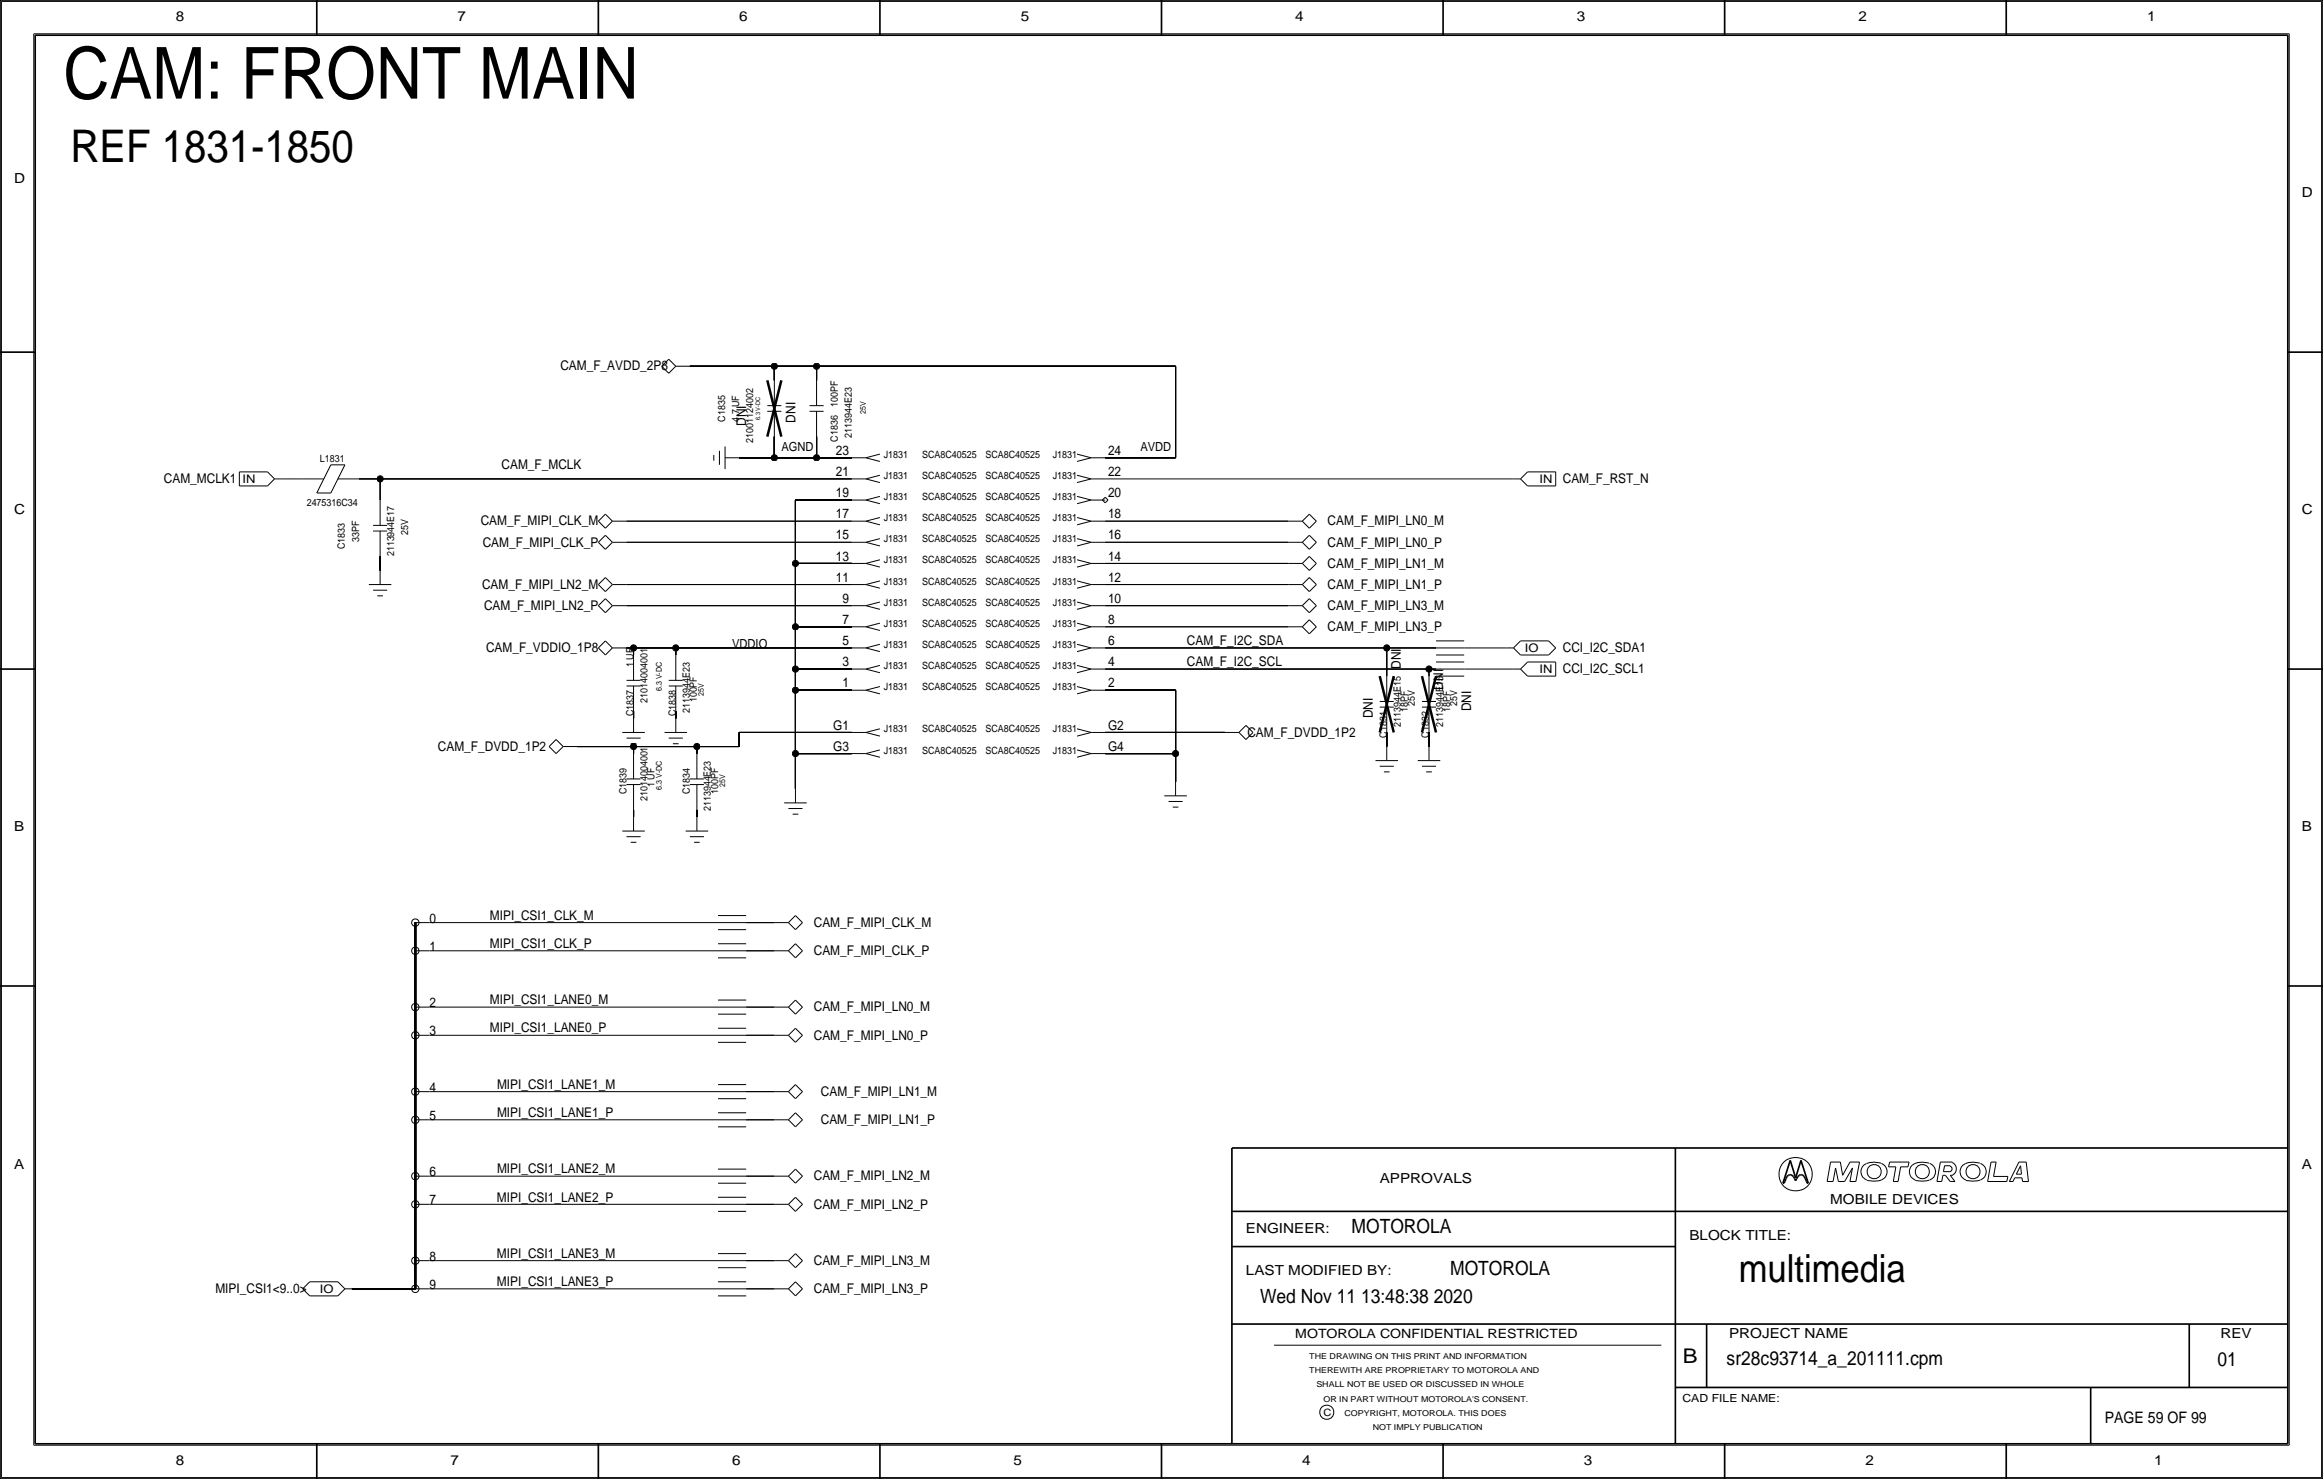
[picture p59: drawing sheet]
<svg xmlns="http://www.w3.org/2000/svg" width="419mm" height="267mm" viewBox="0 0 419 267" stroke-linecap="round" stroke-linejoin="round" font-family="sans-serif">
<defs><g id="words">
<text font-size="12.9" x="11.4" y="17.8">CAM: FRONT MAIN</text>
<text font-size="8.1" x="12.7" y="29.2">REF 1831-1850</text>
<text font-size="7" x="313.7" y="231.1">multimedia</text>
<text font-size="3.7" x="303.6" y="245.7">B</text>
<g font-size="3.5">
<text x="243.8" y="222.2">MOTOROLA</text>
<text x="261.6" y="229.9">MOTOROLA</text>
<text x="227.3" y="234.9">Wed Nov 11 13:48:38 2020</text>
<text x="311.5" y="246.2">sr28c93714_a_201111.cpm</text>
<text x="400.1" y="246.4">01</text>
</g>
<text font-size="2.9" x="379.7" y="256.5">PAGE 59 OF 99</text>
<g font-size="2.5">
<text x="31.7" y="3.8">8</text>
<text x="82.6" y="3.8">7</text>
<text x="133.3" y="3.8">6</text>
<text x="184.1" y="3.8">5</text>
<text x="233.7" y="3.8">4</text>
<text x="284.5" y="3.8">3</text>
<text x="335.3" y="3.8">2</text>
<text x="387.3" y="3.8">1</text>
<text x="2.5" y="33">D</text>
<text x="415.3" y="35.6">D</text>
<text x="2.5" y="92.7">C</text>
<text x="415.3" y="92.7">C</text>
<text x="2.5" y="149.9">B</text>
<text x="415.3" y="149.9">B</text>
<text x="2.5" y="210.8">A</text>
<text x="248.9" y="213.4">APPROVALS</text>
<text x="415.3" y="210.8">A</text>
<text x="330.2" y="217.2">MOBILE DEVICES</text>
<text x="224.8" y="222.2">ENGINEER:</text>
<text x="304.8" y="223.5">BLOCK TITLE:</text>
<text x="224.8" y="229.9">LAST MODIFIED BY:</text>
<text x="312" y="241.2">PROJECT NAME</text>
<text x="400.6" y="241.3">REV</text>
<text x="31.7" y="264.2">8</text>
<text x="81.3" y="264.2">7</text>
<text x="132.1" y="264.2">6</text>
<text x="182.9" y="264.2">5</text>
<text x="234.9" y="264.2">4</text>
<text x="285.8" y="264.2">3</text>
<text x="336.5" y="264.2">2</text>
<text x="388.6" y="264.2">1</text>
</g>
<g font-size="2.4">
<text x="101.1" y="66.8">CAM_F_AVDD_2P8</text>
<text x="134.6" y="76.8" transform="rotate(-90 134.6 76.8)">DNI</text>
<text x="143.5" y="76.2" transform="rotate(-90 143.5 76.2)">DNI</text>
<text x="150.8" y="82">23</text>
<text x="199.9" y="82">24</text>
<text x="29.6" y="87.1">CAM_MCLK1</text>
<text x="90.5" y="84.6">CAM_F_MCLK</text>
<text x="150.8" y="85.9">21</text>
<text x="150.8" y="89.7">19</text>
<text x="199.9" y="89.7">20</text>
<text x="199.9" y="85.8">22</text>
<text x="281.9" y="87.1">CAM_F_RST_N</text>
<text x="86.7" y="94.7">CAM_F_MIPI_CLK_M</text>
<text x="150.8" y="93.5">17</text>
<text x="199.9" y="93.5">18</text>
<text x="239.5" y="94.7">CAM_F_MIPI_LN0_M</text>
<text x="87.1" y="98.6">CAM_F_MIPI_CLK_P</text>
<text x="150.8" y="101.1">13</text>
<text x="150.8" y="97.3">15</text>
<text x="199.9" y="97.3">16</text>
<text x="199.9" y="101.1">14</text>
<text x="239.5" y="98.6">CAM_F_MIPI_LN0_P</text>
<text x="87" y="106.2">CAM_F_MIPI_LN2_M</text>
<text x="150.8" y="104.9">11</text>
<text x="199.9" y="104.9">12</text>
<text x="239.5" y="102.4">CAM_F_MIPI_LN1_M</text>
<text x="239.5" y="106.2">CAM_F_MIPI_LN1_P</text>
<text x="87.3" y="110">CAM_F_MIPI_LN2_P</text>
<text x="152" y="112.5">7</text>
<text x="152" y="108.7">9</text>
<text x="199.9" y="108.7">10</text>
<text x="199.9" y="112.5">8</text>
<text x="239.5" y="110">CAM_F_MIPI_LN3_M</text>
<text x="239.5" y="113.8">CAM_F_MIPI_LN3_P</text>
<text x="87.7" y="117.6">CAM_F_VDDIO_1P8</text>
<text x="152" y="116.3">5</text>
<text x="199.9" y="116.3">6</text>
<text x="214.1" y="116.3">CAM_F_I2C_SDA</text>
<text x="281.9" y="117.6">CCI_I2C_SDA1</text>
<text x="152" y="120.1">3</text>
<text x="152" y="124">1</text>
<text x="199.9" y="124">2</text>
<text x="199.9" y="120.1">4</text>
<text x="214.1" y="120.1">CAM_F_I2C_SCL</text>
<text x="252.7" y="120.7" transform="rotate(-90 252.7 120.7)">DNI</text>
<text x="260.3" y="124.3" transform="rotate(-90 260.3 124.3)">DNI</text>
<text x="281.9" y="121.4">CCI_I2C_SCL1</text>
<text x="150.3" y="131.6">G1</text>
<text x="199.9" y="131.6">G2</text>
<text x="247.6" y="129.5" transform="rotate(-90 247.6 129.5)">DNI</text>
<text x="265.4" y="128.3" transform="rotate(-90 265.4 128.3)">DNI</text>
<text x="79" y="135.4">CAM_F_DVDD_1P2</text>
<text x="150.3" y="135.4">G3</text>
<text x="199.9" y="135.4">G4</text>
<text x="225" y="132.8">CAM_F_DVDD_1P2</text>
<text x="77.5" y="166.4">0</text>
<text x="88.4" y="165.9">MIPI_CSI1_CLK_M</text>
<text x="146.8" y="167.1">CAM_F_MIPI_CLK_M</text>
<text x="77.5" y="171.4">1</text>
<text x="88.4" y="170.9">MIPI_CSI1_CLK_P</text>
<text x="146.8" y="172.2">CAM_F_MIPI_CLK_P</text>
<text x="77.5" y="181.6">2</text>
<text x="88.4" y="181.1">MIPI_CSI1_LANE0_M</text>
<text x="146.8" y="182.4">CAM_F_MIPI_LN0_M</text>
<text x="77.5" y="186.7">3</text>
<text x="88.4" y="186.2">MIPI_CSI1_LANE0_P</text>
<text x="146.8" y="187.5">CAM_F_MIPI_LN0_P</text>
<text x="77.5" y="196.8">4</text>
<text x="89.7" y="196.3">MIPI_CSI1_LANE1_M</text>
<text x="148.1" y="197.6">CAM_F_MIPI_LN1_M</text>
<text x="77.5" y="201.9">5</text>
<text x="89.7" y="201.4">MIPI_CSI1_LANE1_P</text>
<text x="148.1" y="202.7">CAM_F_MIPI_LN1_P</text>
<text x="77.5" y="212.1">6</text>
<text x="89.7" y="211.6">MIPI_CSI1_LANE2_M</text>
<text x="146.8" y="212.9">CAM_F_MIPI_LN2_M</text>
<text x="77.5" y="217.2">7</text>
<text x="89.7" y="216.7">MIPI_CSI1_LANE2_P</text>
<text x="146.8" y="217.9">CAM_F_MIPI_LN2_P</text>
<text x="77.5" y="227.3">8</text>
<text x="89.7" y="226.8">MIPI_CSI1_LANE3_M</text>
<text x="38.9" y="233.2">MIPI_CSI1&lt;9..0&gt;</text>
<text x="77.5" y="232.4">9</text>
<text x="89.7" y="231.9">MIPI_CSI1_LANE3_P</text>
<text x="146.8" y="233.2">CAM_F_MIPI_LN3_P</text>
<text x="146.8" y="228.1">CAM_F_MIPI_LN3_M</text>
</g>
<g font-size="2.3">
<text x="141" y="81.3">AGND</text>
<text x="205.7" y="81.3">AVDD</text>
<text x="132.1" y="116.8">VDDIO</text>
<text x="233.7" y="241.3">MOTOROLA CONFIDENTIAL RESTRICTED</text>
</g>
<g font-size="2.1">
<text x="43.7" y="87.1">IN</text>
<text x="277.8" y="87.1">IN</text>
<text x="275.1" y="117.6">IO</text>
<text x="277.8" y="121.4">IN</text>
<text x="57.7" y="233.1">IO</text>
</g>
<text font-size="2" x="303.5" y="252.7">CAD FILE NAME:</text>
<g font-size="1.8">
<text x="130.8" y="76" transform="rotate(-90 130.8 76)">C1835</text>
<text x="133.3" y="76.1" transform="rotate(-90 133.3 76.1)">4.7 UF</text>
<text x="151.1" y="73.3" transform="rotate(-90 151.1 73.3)">100PF</text>
<text x="57.7" y="83.4">L1831</text>
<text x="135.9" y="79.9" transform="rotate(-90 135.9 79.9)">21001124002</text>
<text x="151.1" y="79.7" transform="rotate(-90 151.1 79.7)">C1836</text>
<text x="153.7" y="79" transform="rotate(-90 153.7 79)">2113944E23</text>
<text x="159.4" y="82.5">J1831</text>
<text x="166.4" y="82.6">SCA8C40525</text>
<text x="177.8" y="82.6">SCA8C40525</text>
<text x="189.9" y="82.6">J1831</text>
<text x="159.4" y="86.4">J1831</text>
<text x="166.4" y="86.4">SCA8C40525</text>
<text x="177.8" y="86.4">SCA8C40525</text>
<text x="189.9" y="86.4">J1831</text>
<text x="55.3" y="91.2">2475316C34</text>
<text x="159.4" y="94">J1831</text>
<text x="159.4" y="90.2">J1831</text>
<text x="166.4" y="94">SCA8C40525</text>
<text x="166.4" y="90.2">SCA8C40525</text>
<text x="177.8" y="94">SCA8C40525</text>
<text x="177.8" y="90.2">SCA8C40525</text>
<text x="189.9" y="94">J1831</text>
<text x="189.9" y="90.2">J1831</text>
<text x="62.2" y="99.1" transform="rotate(-90 62.2 99.1)">C1833</text>
<text x="64.8" y="97.8" transform="rotate(-90 64.8 97.8)">33PF</text>
<text x="71.1" y="100.3" transform="rotate(-90 71.1 100.3)">2113944E17</text>
<text x="73.7" y="96.5" transform="rotate(-90 73.7 96.5)">25V</text>
<text x="159.4" y="97.8">J1831</text>
<text x="159.4" y="101.6">J1831</text>
<text x="166.4" y="101.6">SCA8C40525</text>
<text x="166.4" y="97.8">SCA8C40525</text>
<text x="177.8" y="97.8">SCA8C40525</text>
<text x="177.8" y="101.6">SCA8C40525</text>
<text x="189.9" y="101.6">J1831</text>
<text x="189.9" y="97.8">J1831</text>
<text x="159.4" y="105.4">J1831</text>
<text x="166.4" y="105.4">SCA8C40525</text>
<text x="177.8" y="105.4">SCA8C40525</text>
<text x="189.9" y="105.4">J1831</text>
<text x="159.4" y="113">J1831</text>
<text x="159.4" y="109.2">J1831</text>
<text x="166.4" y="113">SCA8C40525</text>
<text x="166.4" y="109.2">SCA8C40525</text>
<text x="177.8" y="113">SCA8C40525</text>
<text x="177.8" y="109.2">SCA8C40525</text>
<text x="189.9" y="113">J1831</text>
<text x="189.9" y="109.2">J1831</text>
<text x="159.4" y="116.8">J1831</text>
<text x="166.4" y="116.8">SCA8C40525</text>
<text x="177.8" y="116.8">SCA8C40525</text>
<text x="189.9" y="116.8">J1831</text>
<text x="114.3" y="120.3" transform="rotate(-90 114.3 120.3)">1 UF</text>
<text x="159.4" y="120.7">J1831</text>
<text x="159.4" y="124.5">J1831</text>
<text x="166.4" y="120.7">SCA8C40525</text>
<text x="166.4" y="124.5">SCA8C40525</text>
<text x="177.8" y="120.7">SCA8C40525</text>
<text x="177.8" y="124.5">SCA8C40525</text>
<text x="189.9" y="124.5">J1831</text>
<text x="189.9" y="120.6">J1831</text>
<text x="114.3" y="129.2" transform="rotate(-90 114.3 129.2)">C1837</text>
<text x="116.8" y="126.7" transform="rotate(-90 116.8 126.7)">21014004001</text>
<text x="121.9" y="129.2" transform="rotate(-90 121.9 129.2)">C1838</text>
<text x="124.5" y="128.5" transform="rotate(-90 124.5 128.5)">2113944E23</text>
<text x="125.7" y="126.7" transform="rotate(-90 125.7 126.7)">100PF</text>
<text x="252.7" y="131" transform="rotate(-90 252.7 131)">2113944E15</text>
<text x="254" y="128.3" transform="rotate(-90 254 128.3)">18PF</text>
<text x="255.3" y="127.3" transform="rotate(-90 255.3 127.3)">25V</text>
<text x="260.4" y="131" transform="rotate(-90 260.4 131)">2113944E15</text>
<text x="261.6" y="128.3" transform="rotate(-90 261.6 128.3)">18PF</text>
<text x="262.9" y="127.3" transform="rotate(-90 262.9 127.3)">25V</text>
<text x="159.4" y="132.1">J1831</text>
<text x="159.4" y="135.9">J1831</text>
<text x="166.4" y="132.1">SCA8C40525</text>
<text x="166.4" y="135.9">SCA8C40525</text>
<text x="177.8" y="135.9">SCA8C40525</text>
<text x="177.8" y="132.1">SCA8C40525</text>
<text x="189.9" y="132.1">J1831</text>
<text x="189.9" y="135.9">J1831</text>
<text x="250.2" y="133" transform="rotate(-90 250.2 133)">C1831</text>
<text x="257.8" y="133" transform="rotate(-90 257.8 133)">C1832</text>
<text x="113" y="143.2" transform="rotate(-90 113 143.2)">C1839</text>
<text x="118.1" y="141.9" transform="rotate(-90 118.1 141.9)">1 UF</text>
<text x="124.5" y="143.2" transform="rotate(-90 124.5 143.2)">C1834</text>
<text x="129.5" y="143.2" transform="rotate(-90 129.5 143.2)">100PF</text>
<text x="116.8" y="144.5" transform="rotate(-90 116.8 144.5)">21014004001</text>
<text x="128.3" y="146.3" transform="rotate(-90 128.3 146.3)">2113944E23</text>
<text x="238.8" y="255.3">C</text>
</g>
<g font-size="1.5">
<text x="236.2" y="245.1">THE DRAWING ON THIS PRINT AND INFORMATION</text>
<text x="236.2" y="247.6">THEREWITH ARE PROPRIETARY TO MOTOROLA AND</text>
<text x="237.5" y="250.2">SHALL NOT BE USED OR DISCUSSED IN WHOLE</text>
<text x="238.8" y="252.7">OR IN PART WITHOUT MOTOROLA'S CONSENT.</text>
<text x="242.6" y="255.3">COPYRIGHT, MOTOROLA. THIS DOES</text>
<text x="247.6" y="257.8">NOT IMPLY PUBLICATION</text>
</g>
<g font-size="1.4">
<text x="156.2" y="74.7" transform="rotate(-90 156.2 74.7)">25V</text>
<text x="119.4" y="124.6" transform="rotate(-90 119.4 124.6)">6.3 V-DC</text>
<text x="127" y="125.5" transform="rotate(-90 127 125.5)">25V</text>
<text x="119.4" y="142.4" transform="rotate(-90 119.4 142.4)">6.3 V-DC</text>
<text x="130.8" y="142" transform="rotate(-90 130.8 142)">25V</text>
</g>
<text font-size="1.1" x="137.2" y="75.7" transform="rotate(-90 137.2 75.7)">6.3 V-DC</text>
</g></defs>
<!-- layer: Nets -->
<g fill="none" stroke="#000" stroke-width=".18">
<path d="M124.5 66h15.2zM139.7 78.7v3.8zM139.7 66v2.6zM139.7 66h7.6zM147.3 78.7v3.8zM147.3 66v2.6zM147.3 66h64.8zM212.1 66v16.5zM50.8 86.4h3.8zM64.8 86.4h3.8zM68.6 86.4v3.8zM68.6 86.4h85.1z"/>
<path d="M113 97.8h40.7zM113 94h40.7zM133.3 82.6h6.4zM139.7 82.6h7.6zM143.5 90.2h10.2zM143.5 90.2v11.4zM147.3 82.6h6.4zM199.4 86.4h73.6zM199.4 97.8h33zM199.4 82.6h12.7zM199.4 94h33zM68.6 100.3v2.6z"/>
<path d="M113 109.2h40.7zM113 116.8h1.3zM113 105.4h40.7zM114.3 116.8v1.3zM114.3 116.8h7.6zM121.9 116.8v1.3zM121.9 116.8h31.8zM143.5 101.6h10.2zM143.5 113h10.2zM143.5 101.6v11.4zM143.5 113v7.7zM199.4 116.8h50.8z"/>
<path d="M199.4 109.2h33zM199.4 113h33zM199.4 105.4h33zM199.4 101.6h33zM250.2 116.8v5.1zM250.2 116.8h8.9zM264.2 116.8h7.6zM104.1 134.6h10.2zM114.3 128.3v1.2zM114.3 134.6v1.3zM114.3 134.6h11.4zM121.9 128.3v1.2z"/>
<path d="M125.7 134.6v1.3zM125.7 134.6h7.6zM133.3 132.1h20.4zM133.3 132.1v2.5zM143.5 135.9v6.3zM143.5 124.5v11.4zM143.5 120.7v3.8zM143.5 120.7h10.2zM143.5 135.9h10.2zM143.5 124.5h10.2zM199.4 135.9h12.7zM199.4 124.5h12.7z"/>
<path d="M199.4 132.1h21.6zM199.4 120.7h58.4zM212.1 135.9v5.1zM212.1 124.5v11.4zM250.2 132.1v2.5zM257.8 132.1v2.5zM257.8 120.7v1.2zM257.8 120.7h1.3zM264.2 120.7h8.8zM114.3 146.1v1.2zM125.7 146.1v1.2zM77.5 166.4h52z"/>
<path d="M77.5 171.4h52zM134.6 171.4h5.1zM134.6 166.4h5.1zM77.5 181.6h52zM77.5 186.7h52zM77.5 196.8h52zM134.6 181.6h5.1zM134.6 186.7h5.1zM134.6 196.8h5.1zM77.5 217.2h52zM77.5 201.9h52zM77.5 212.1h52z"/>
<path d="M134.6 217.2h5.1zM134.6 212.1h5.1zM134.6 201.9h5.1zM77.5 227.3h52zM77.5 232.4h52zM134.6 227.3h5.1zM134.6 232.4h5.1z"/>
</g>
<path d="M74.9 166.4v5zM74.9 171.5v10.1zM74.9 196.9v5zM74.9 186.7v10.1zM74.9 181.6v5.1zM74.9 217.2v10.1zM74.9 212.1v5.1zM74.9 201.9v10.2zM63.5 232.4h11.4zM74.9 227.3v5.1z" fill="none" stroke="#000" stroke-width=".3"/>
<g fill="#000" stroke="#000" stroke-width=".18">
<circle cx="139.7" cy="66" r=".56"/>
<circle cx="147.3" cy="66" r=".56"/>
<circle cx="68.6" cy="86.4" r=".56"/>
<circle cx="139.7" cy="82.5" r=".56"/>
<circle cx="147.3" cy="82.5" r=".56"/>
<circle cx="114.3" cy="116.8" r=".56"/>
<circle cx="121.9" cy="116.8" r=".56"/>
<circle cx="143.5" cy="113" r=".56"/>
<circle cx="143.5" cy="101.6" r=".56"/>
<circle cx="250.2" cy="116.8" r=".56"/>
<circle cx="114.3" cy="134.6" r=".56"/>
<circle cx="125.7" cy="134.6" r=".56"/>
<circle cx="143.5" cy="120.6" r=".56"/>
<circle cx="143.5" cy="135.9" r=".56"/>
<circle cx="143.5" cy="124.5" r=".56"/>
<circle cx="212.1" cy="135.9" r=".56"/>
<circle cx="257.8" cy="120.6" r=".56"/>
</g>
<!-- layer: Components -->
<g fill="none" stroke="#000" stroke-width=".18">
<path d="M119.4 66l1.2-1.2zM119.4 66l1.2 1.3zM120.7 64.8l1.2 1.2zM121.9 66l-1.2 1.3zM121.9 66h2.6zM138.4 74.2h2.6zM138.4 73.2h2.6zM139.7 74.2v4.5zM139.7 68.6v4.6zM146 73.2h2.6zM146.1 74.2h2.5zM147.3 74.2v4.5z"/>
<path d="M147.3 68.6v4.6zM43.2 85.1h5.1zM43.2 85.1v2.5zM43.2 87.6h5.1zM48.3 85.1l1.2 1.3zM49.5 86.4l-1.2 1.2zM49.5 86.4h1.3zM54.6 86.4h3.8zM57.1 88.9h2.6zM59.7 83.8l-2.6 5.1zM59.7 83.8h2.5zM61 86.4h3.8z"/>
<path d="M62.2 83.8l-2.5 5.1zM67.3 95.8h2.5zM67.3 94.7h2.5zM68.6 95.8v4.5zM68.6 90.2v4.5zM107.9 94l1.3-1.3zM107.9 97.8l1.3-1.3zM108 94l1.2 1.2zM108 97.8l1.2 1.3zM109.2 92.7l1.3 1.3zM109.2 96.5l1.3 1.3zM110.5 94l-1.3 1.2z"/>
<path d="M110.5 97.8l-1.3 1.3zM110.5 94h2.5zM110.5 97.8h2.5zM128.8 82v1.1zM129.8 81.3v2.5zM130.8 82.6h2.5zM130.8 80.5v4.1zM153.7 82.6h2.5zM153.7 86.4h2.5zM153.7 90.2h2.5zM153.7 94h2.5zM153.7 97.8h2.5z"/>
<path d="M156.2 82.6l2.5-.7zM156.2 82.6l2.5 .6zM156.2 86.4l2.5-.7zM156.2 86.4l2.5 .6zM156.2 90.2l2.5-.7zM156.2 90.2l2.5 .6zM156.2 94l2.5-.7zM156.2 94l2.5 .6zM156.2 97.8l2.5-.7zM156.2 97.8l2.5 .6zM194.3 98.4l2.5-.6zM194.3 97.1l2.5 .7z"/>
<path d="M194.3 87l2.5-.6zM194.3 85.7l2.5 .7zM194.3 83.2l2.5-.6zM194.3 81.9l2.5 .7zM194.3 90.8l2.5-.6zM194.3 89.5l2.5 .7zM194.3 94.6l2.5-.6zM194.3 93.3l2.5 .7zM196.8 97.8h2.6zM196.8 86.4h2.6zM196.8 82.6h2.6zM196.8 90.2h2.6z"/>
<path d="M196.8 94h2.6zM198.9 90.2l.5-.5zM198.9 90.2l.5 .5zM199.4 89.7l.5 .5zM199.9 90.2l-.5 .5zM232.4 94h2.5zM232.4 97.8h2.5zM234.9 94l1.3 1.2zM234.9 97.8l1.3 1.3zM234.9 97.8l1.3-1.3zM236.2 92.7l-1.3 1.3zM236.2 92.7l1.3 1.3z"/>
<path d="M236.2 96.5l1.3 1.3zM237.5 94l-1.3 1.2zM237.5 97.8l-1.3 1.3zM273 86.4h1.3zM274.3 86.4l1.3 1.2zM275.6 85.1l-1.3 1.3zM275.6 85.1h5.1zM275.6 87.6h5.1zM280.7 85.1v2.5zM66.5 105.4h4.1zM67.3 106.4h2.5zM68.1 107.4h1z"/>
<path d="M68.6 102.9v2.5zM107.9 105.4l1.3-1.3zM107.9 109.2l1.3-1.2zM107.9 116.8l1.3-1.2zM108 105.4l1.2 1.3zM108 109.2l1.2 1.3zM108 116.8l1.2 1.3zM109.2 104.1l1.3 1.3zM109.2 108l1.3 1.2zM109.2 115.6l1.3 1.2zM110.5 105.4l-1.3 1.3zM110.5 109.2l-1.3 1.3z"/>
<path d="M110.5 116.8l-1.3 1.3zM110.5 105.4h2.5zM110.5 109.2h2.5zM110.5 116.8h2.5zM114.3 118.1v4.6zM121.9 118.1v4.6zM153.7 101.6h2.5zM153.7 113h2.5zM153.7 116.8h2.5zM153.7 109.2h2.5zM153.7 105.4h2.5zM156.2 101.6l2.5-.7z"/>
<path d="M156.2 101.6l2.5 .7zM156.2 113l2.5-.6zM156.2 113l2.5 .7zM156.2 116.8l2.5-.6zM156.2 116.8l2.5 .7zM156.2 109.2l2.5-.6zM156.2 109.2l2.5 .7zM156.2 105.4l2.5-.6zM156.2 105.4l2.5 .7zM194.3 102.3l2.5-.7zM194.3 100.9l2.5 .7zM194.3 106.1l2.5-.7z"/>
<path d="M194.3 104.8l2.5 .6zM194.3 113.7l2.5-.7zM194.3 112.4l2.5 .6zM194.3 109.9l2.5-.7zM194.3 108.6l2.5 .6zM194.3 120l2.5 .7zM194.3 117.5l2.5-.7zM194.3 116.2l2.5 .6zM196.8 101.6h2.6zM196.8 105.4h2.6zM196.8 113h2.6zM196.8 109.2h2.6z"/>
<path d="M196.8 116.8h2.6zM232.4 105.4h2.5zM232.4 101.6h2.5zM232.4 109.2h2.5zM232.4 113h2.5zM234.9 105.4l1.3 1.3zM234.9 105.4l1.3-1.3zM234.9 101.6l1.3 1.3zM234.9 101.6l1.3-1.3zM234.9 109.2l1.3 1.3zM234.9 109.2l1.3-1.2zM234.9 113l1.3 1.3z"/>
<path d="M234.9 113l1.3-1.2zM236.2 104.1l1.3 1.3zM236.2 100.3l1.3 1.3zM236.2 108l1.3 1.2zM236.2 111.8l1.3 1.2zM237.5 105.4l-1.3 1.3zM237.5 101.6l-1.3 1.3zM237.5 109.2l-1.3 1.3zM237.5 113l-1.3 1.3zM259.1 119.4h5.1zM259.1 116.8h5.1zM259.1 115.6h5.1z"/>
<path d="M259.1 118.1h5.1zM271.8 116.8h1.2zM273 116.8l1.3 1.3zM273.1 116.8l1.2-1.2zM274.3 118.1h5.1zM274.3 115.6h5.1zM275.6 119.4l-1.3 1.2zM275.6 119.4h5.1zM279.4 115.6l1.3 1.2zM280.7 119.4v2.5zM280.7 116.8l-1.3 1.3zM99.1 134.6l1.2 1.3z"/>
<path d="M100.3 133.3l-1.2 1.3zM100.3 133.4l1.3 1.2zM101.6 134.6l-1.3 1.3zM101.6 134.6h2.5zM112.3 132.1h4zM113 122.7h2.6zM113 133.1h2.6zM113 123.7h2.6zM113.8 134.1h1zM114.3 135.9v4.6zM114.3 129.5v2.6zM114.3 123.7v4.6z"/>
<path d="M119.9 132.1h4.1zM120.6 122.7h2.6zM120.7 133.1h2.5zM120.7 123.7h2.5zM121.4 134.1h1zM121.9 129.5v2.6zM121.9 123.7v4.6zM125.7 135.9v4.6zM153.7 124.5h2.5zM153.7 120.7h2.5zM153.7 132.1h2.5zM153.7 135.9h2.5z"/>
<path d="M156.2 124.5l2.5-.7zM156.2 124.5l2.5 .6zM156.2 120.7l2.5-.7zM156.2 120.7l2.5 .6zM156.2 132.1l2.5-.7zM156.2 132.1l2.5 .6zM156.2 135.9l2.5-.7zM156.2 135.9l2.5 .6zM194.3 121.3l2.5-.6zM194.3 125.1l2.5-.6zM194.3 123.8l2.5 .7zM194.3 136.5l2.5-.6z"/>
<path d="M194.3 135.2l2.5 .7zM194.3 132.7l2.5-.6zM194.3 131.4l2.5 .7zM196.8 120.7h2.6zM196.8 124.5h2.6zM196.8 135.9h2.6zM196.8 132.1h2.6zM221 132.1h2.5zM223.5 132.1l1.3 1.2zM223.5 132.1l1.3-1.3zM224.8 130.8l1.3 1.3zM226.1 132.1l-1.3 1.2z"/>
<path d="M248.2 137.2h4zM248.9 126.5h2.6zM248.9 138.2h2.6zM248.9 127.5h2.6zM249.7 139.2h1zM250.2 134.6v2.6zM250.2 127.5v4.6zM250.2 121.9v4.6zM255.8 137.2h4zM256.5 126.5h2.6zM256.5 127.5h2.6zM256.5 138.2h2.6z"/>
<path d="M257.3 139.2h1zM257.8 127.5v4.6zM257.8 121.9v4.6zM257.8 134.6v2.6zM259.1 120.7h5.1zM259.1 121.9h5.1zM273 120.7h1.3zM274.3 120.7l1.3 1.2zM275.6 121.9h5.1zM112.3 149.9h4zM113 140.5h2.6zM113 150.9h2.6z"/>
<path d="M113 141.5h2.6zM113.8 151.9h1zM114.3 147.3v2.6zM114.3 141.5v4.6zM123.7 149.9h4.1zM124.5 140.5h2.5zM124.5 150.9h2.5zM124.5 141.5h2.5zM125.2 151.9h1zM125.7 147.3v2.6zM125.7 141.5v4.6zM141.5 144.8h4z"/>
<path d="M142.2 145.8h2.6zM143 146.8h1zM143.5 142.2v2.6zM210.1 143.5h4zM210.8 144.5h2.6zM211.6 145.5h1zM212.1 141v2.5zM74.9 166.4h2.6zM74.9 171.4h2.6zM129.5 166.4h5.1zM129.5 165.1h5.1zM129.5 167.6h5.1z"/>
<path d="M129.5 171.4h5.1zM129.5 170.2h5.1zM129.5 172.7h5.1zM139.7 166.4h2.5zM139.7 171.4h2.5zM142.2 166.4l1.3 1.2zM142.2 166.4l1.3-1.3zM142.2 171.4l1.3 1.3zM142.2 171.4l1.3-1.2zM143.5 165.1l1.3 1.3zM143.5 170.2l1.3 1.2zM144.8 166.4l-1.3 1.2z"/>
<path d="M144.8 171.4l-1.3 1.3zM74.9 181.6h2.6zM74.9 186.7h2.6zM74.9 196.8h2.6zM129.5 181.6h5.1zM129.5 180.3h5.1zM129.5 182.9h5.1zM129.5 186.7h5.1zM129.5 185.4h5.1zM129.5 188h5.1zM129.5 196.8h5.1zM129.5 195.6h5.1z"/>
<path d="M129.5 198.1h5.1zM139.7 181.6h2.5zM139.7 186.7h2.5zM139.7 196.8h2.5zM142.2 181.6l1.3 1.3zM142.2 181.6l1.3-1.3zM142.2 186.7l1.3 1.3zM142.2 186.7l1.3-1.3zM142.2 196.8l1.3 1.3zM142.2 196.8l1.3-1.2zM143.5 180.3l1.3 1.3zM143.5 185.4l1.3 1.3z"/>
<path d="M143.5 195.6l1.3 1.2zM144.8 181.6l-1.3 1.3zM144.8 186.7l-1.3 1.3zM144.8 196.8l-1.3 1.3zM74.9 201.9h2.6zM74.9 212.1h2.6zM74.9 217.2h2.6zM129.5 201.9h5.1zM129.5 200.7h5.1zM129.5 203.2h5.1zM129.5 212.1h5.1zM129.5 210.8h5.1z"/>
<path d="M129.5 213.4h5.1zM129.5 217.2h5.1zM129.5 215.9h5.1zM129.5 218.4h5.1zM139.7 201.9h2.5zM139.7 217.2h2.5zM139.7 212.1h2.5zM142.2 201.9l1.3 1.3zM142.2 201.9l1.3-1.2zM142.2 217.2l1.3 1.2zM142.2 217.2l1.3-1.3zM142.2 212.1l1.3 1.3z"/>
<path d="M142.2 212.1l1.3-1.3zM143.5 200.7l1.3 1.2zM143.5 215.9l1.3 1.3zM143.5 210.8l1.3 1.3zM144.8 201.9l-1.3 1.3zM144.8 217.2l-1.3 1.2zM144.8 212.1l-1.3 1.3zM54.6 232.4l1.3 1.3zM55.9 231.1l-1.3 1.3zM55.9 233.7h5.1zM55.9 231.1h5.1zM61 231.1l1.2 1.3z"/>
<path d="M62.2 232.4h1.3zM62.2 232.4l-1.2 1.3zM74.9 227.3h2.6zM74.9 232.4h2.6zM129.5 227.3h5.1zM129.5 226.1h5.1zM129.5 228.6h5.1zM129.5 232.4h5.1zM129.5 231.1h5.1zM129.5 233.7h5.1zM139.7 232.4h2.5zM139.7 227.3h2.5z"/>
<path d="M142.2 232.4l1.3 1.3zM142.2 232.4l1.3-1.3zM142.2 227.3l1.3 1.3zM142.2 227.3l1.3-1.2zM143.5 231.1l1.3 1.3zM143.5 226.1l1.3 1.2zM144.8 232.4l-1.3 1.3zM144.8 227.3l-1.3 1.3z"/>
<circle cx="74.9" cy="166.4" r=".66"/>
<circle cx="74.9" cy="171.5" r=".66"/>
<circle cx="74.9" cy="181.6" r=".66"/>
<circle cx="74.9" cy="186.7" r=".66"/>
<circle cx="74.9" cy="196.9" r=".66"/>
<circle cx="74.9" cy="201.9" r=".66"/>
<circle cx="74.9" cy="217.2" r=".66"/>
<circle cx="74.9" cy="212.1" r=".66"/>
<circle cx="74.9" cy="227.3" r=".66"/>
<circle cx="74.9" cy="232.4" r=".66"/>
</g>
<path d="M138.4 68.6l2.6 10.1zM141 68.6l-2.6 10.1zM248.9 121.9l2.6 10.2zM251.5 121.9l-2.6 10.2zM256.5 121.9l2.6 10.2zM259.1 121.9l-2.6 10.2z" fill="none" stroke="#000" stroke-width=".45"/>
<!-- layer: Page Border and Title Block -->
<g fill="none" stroke="#000" stroke-width=".3">
<path d="M0 0h419.1zM0 0v266.7zM6.3 6.4h406.4zM6.3 6.4v254zM57.1 0v6.3zM107.9 0v6.3zM158.7 0v6.3zM209.5 0v6.4zM260.3 0v6.3zM311.1 0v6.3zM361.9 0v6.3zM412.7 6.4v254z"/>
<path d="M419.1 0v266.7zM0 63.5h6.3zM412.7 63.5h6.4zM0 120.7h6.3zM412.7 120.7h6.4zM0 177.8h6.3zM412.7 177.8h6.4zM222.2 207v53.3zM222.2 207h190.5zM222.2 218.4h190.5zM302.3 207v53.3zM321.7 213.4h.2z"/>
<path d="M322 213.1l-.1 .3zM322.2 212.5l-.2 .6zM322.4 212.1l-.2 .4zM322.6 211.9l.3-.1zM322.6 211.9l-.2 .2zM322.9 211.8h.2zM323 209.2l-1.3 4.2zM323 209.2l1 3.2zM323.1 211.8l.2 .1zM323.3 211.9l.2 .2zM323.5 212.1l.2 .4zM323.7 212.5l.3 .4z"/>
<path d="M324.2 212.5l-.2 .4zM324.4 212.1l-.2 .4zM324.6 211.9l.2-.1zM324.6 211.9l-.2 .2zM324.8 211.8h.3zM324.9 209.2l1.3 4.2zM324.9 209.2l-.9 3.2zM325.1 211.8l.2 .1zM325.3 211.9l.2 .2zM325.5 212.1l.2 .4zM325.7 212.5l.2 .6zM325.9 213.1l.1 .3z"/>
<path d="M326 213.4h.2zM222.2 238.8h190.5zM222.2 224.8h80.1zM307.9 238.8v11.4zM395 238.8v11.4zM302.3 250.2h110.4zM377.2 250.2v10.1zM0 266.7h419.1zM6.3 260.3h406.4zM57.1 260.3v6.4zM107.9 260.3v6.4zM158.7 260.3v6.4z"/>
<path d="M209.5 260.3v6.4zM260.3 260.3v6.4zM311.1 260.3v6.4zM361.9 260.3v6.4z"/>
</g>
<g fill="none" stroke="#000" stroke-width=".18">
<path d="M.3 .3h418.5zM.3 .3v266.1zM6.1 6.1v254.5zM6.1 6.1h406.9zM413 6.1v254.5zM418.8 .3v266.1zM329.6 213.1h1.1zM330.3 209.6h1.7zM330.3 209.5l-.7 3.6zM331.2 210.6l-.5 2.5zM331.2 210.6l.5 2.5zM331.7 213.1h1.1z"/>
<path d="M332 209.5l.4 2.4zM333.8 209.6l-1.4 2.3zM333.8 213.1h1zM333.8 209.6h1.7zM334.2 210.6l-.4 2.5zM334.2 210.6l-1.4 2.5zM335.5 209.6l-.7 3.5zM336.8 209.8a1.6 1.6 0 0 0-1.1 1.5 1.6 1.6 0 0 0 1.1 1.5M339.3 209.8l-.1-.1a4 4 0 0 0-2.4 .1M339.4 209.8a1.59 1.59 0 0 1 1.1 1.5 1.59 1.59 0 0 1-1.1 1.5 5.1 5.1 0 0 1-2.5 .1M340.7 210.4h1.3zM340.9 209.6h3.5z"/>
<path d="M340.9 209.5l-.2 .9zM341.6 213.1h.8zM342 210.4l-.4 2.7zM342.9 210.4l-.5 2.7zM342.9 210.4h1.3zM344.4 209.5l-.2 .9zM348 209.8a3.1 3.1 0 0 0-3.3 .6 1.62 1.62 0 0 0 .8 2.4M348.1 212.8a5.1 5.1 0 0 1-2.6 .1M348.1 209.8a1.59 1.59 0 0 1 1.1 1.5 1.59 1.59 0 0 1-1.1 1.5M349.5 213.1h.8zM350.1 209.6h2.1zM350.1 209.5l-.6 3.6z"/>
<path d="M350.5 211.9l-.2 1.2zM350.5 211.9h.5zM350.6 211.3h1.2zM350.8 210.2l-.2 1.1zM350.8 210.2h1zM351 211.9l.8 1.2zM351.8 210.3a.5 .5 0 0 1 .4 .5 .5 .5 0 0 1-.4 .5M351.8 213.1h.9zM351.8 211.9l.9 1.2zM351.8 211.9h.4zM352.2 209.7a1.24 1.24 0 0 1 .8 1.1 1.24 1.24 0 0 1-.8 1.1M357.2 209.8a3.1 3.1 0 0 0-3.3 .6 1.62 1.62 0 0 0 .8 2.4"/>
<path d="M357.2 212.8a5.1 5.1 0 0 1-2.5 .1M357.3 209.8a1.59 1.59 0 0 1 1 1.5 1.59 1.59 0 0 1-1 1.5M358.6 213.1h3.5zM359.2 209.6l-.6 3.5zM359.2 209.6h.9zM359.7 212.1h2.6zM360.1 209.6l-.4 2.5zM362.3 212.1l-.2 1zM362.5 213.1h.7zM363.5 212.4l-.3 .7zM363.5 212.4h1.3zM363.8 211.7h.9z"/>
<path d="M364.2 209.6l-1.7 3.5zM364.2 209.6h1.4zM364.5 210.2l-.7 1.5zM364.5 210.2l.2 1.5zM364.8 212.4l.1 .7zM364.9 213.1h1.1zM365.6 209.6l.4 3.5zM229.9 242.6h69.8zM.3 266.4h418.5zM6.1 260.6h406.9z"/>
<circle cx="324" cy="211.8" r="3"/>
<circle cx="338.1" cy="211.3" r="1.28"/>
<circle cx="346.8" cy="211.3" r="1.28"/>
<circle cx="356" cy="211.3" r="1.28"/>
<circle cx="239.4" cy="254.7" r="1.28"/>
</g>
<use href="#words"/>
</svg>
